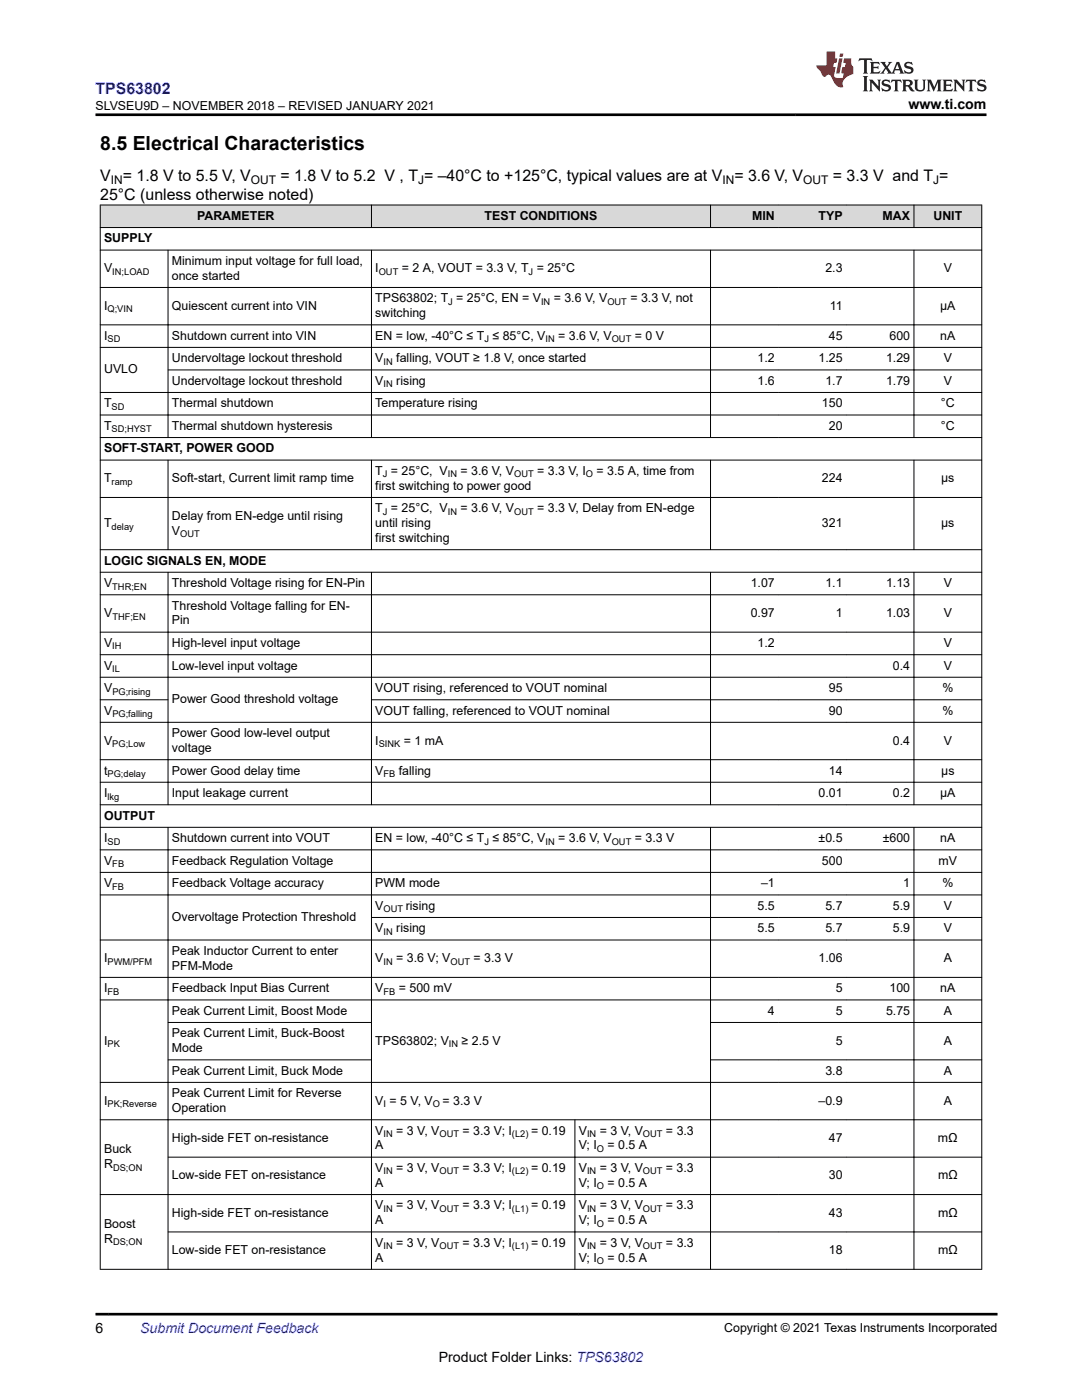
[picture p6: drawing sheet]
<svg xmlns="http://www.w3.org/2000/svg" width="216mm" height="279mm" viewBox="0 0 216 279" stroke-linecap="round" stroke-linejoin="round" font-family="sans-serif">
<defs><g id="words">
<text font-size="3.9" x="20" y="29.9">8.5 Electrical Characteristics</text>
<text font-size="3.2" fill="#00f" x="19" y="18.7">TPS63802</text>
<g font-size="3.2">
<text x="20" y="39.9">25°C (unless otherwise noted)</text>
<text x="20" y="36.1">V</text>
<text x="24.5" y="36.1">= 1.8 V to 5.5 V, V</text>
<text x="56" y="36.1">= 1.8 V to 5.2 V , T = –40°C to +125°C, typical values are at V</text>
<text x="146.5" y="36.1">= 3.6 V, V</text>
<text x="166.2" y="36.1">= 3.3 V and T =</text>
</g>
<g font-size="2.8">
<text x="181.3" y="21.8">www.ti.com</text>
<text x="19" y="266.1">6</text>
<text x="87.6" y="271.7">Product Folder Links: TPS63802</text>
</g>
<text font-size="2.8" fill="#00f" x="28" y="266.1">Submit Document Feedback</text>
<g font-size="2.5">
<text x="19" y="21.9">SLVSEU9D – NOVEMBER 2018 – REVISED JANUARY 2021</text>
<text x="39.3" y="43.9">PARAMETER</text>
<text x="96.7" y="43.9">TEST CONDITIONS</text>
<text x="150.1" y="43.9">MIN</text>
<text x="163.3" y="43.9">TYP</text>
<text x="176.1" y="43.9">MAX</text>
<text x="186.3" y="43.9">UNIT</text>
<text x="20.8" y="48.4">SUPPLY</text>
<text x="34.3" y="52.9">Minimum input voltage for full load,</text>
<text x="20.8" y="54.4">V</text>
<text x="34.3" y="55.8">once started</text>
<text x="74.9" y="54.4">I</text>
<text x="80.2" y="54.4">= 2 A, VOUT = 3.3 V, T = 25°C</text>
<text x="164.7" y="54.4">2.3</text>
<text x="188.3" y="54.4">V</text>
<text x="20.8" y="61.8">I</text>
<text x="34.3" y="61.8">Quiescent current into VIN</text>
<text x="74.9" y="63.3">switching</text>
<text x="74.9" y="60.3">TPS63802; T = 25°C, EN = V</text>
<text x="110.5" y="60.3">= 3.6 V, V</text>
<text x="125.8" y="60.3">= 3.3 V, not</text>
<text x="165.6" y="61.8">11</text>
<text x="187.6" y="61.8">μA</text>
<text x="20.8" y="67.8">I</text>
<text x="34.3" y="67.8">Shutdown current into VIN</text>
<text x="74.9" y="67.8">EN = low, -40°C ≤ T ≤ 85°C, V</text>
<text x="111.4" y="67.8">= 3.6 V, V</text>
<text x="126.7" y="67.8">= 0 V</text>
<text x="165.4" y="67.8">45</text>
<text x="177.5" y="67.8">600</text>
<text x="187.6" y="67.8">nA</text>
<text x="20.8" y="74.5">UVLO</text>
<text x="34.3" y="72.3">Undervoltage lockout threshold</text>
<text x="34.3" y="76.8">Undervoltage lockout threshold</text>
<text x="74.9" y="72.3">V</text>
<text x="74.9" y="76.8">V</text>
<text x="79.1" y="72.3">falling, VOUT ≥ 1.8 V, once started</text>
<text x="79.1" y="76.8">rising</text>
<text x="151.2" y="72.3">1.2</text>
<text x="151.2" y="76.8">1.6</text>
<text x="163.3" y="72.3">1.25</text>
<text x="164.7" y="76.8">1.7</text>
<text x="176.8" y="72.3">1.29</text>
<text x="176.8" y="76.8">1.79</text>
<text x="188.3" y="72.3">V</text>
<text x="188.3" y="76.8">V</text>
<text x="20.8" y="81.3">T</text>
<text x="34.3" y="81.3">Thermal shutdown</text>
<text x="74.9" y="81.3">Temperature rising</text>
<text x="164" y="81.3">150</text>
<text x="187.7" y="81.3">°C</text>
<text x="20.8" y="85.8">T</text>
<text x="34.3" y="85.8">Thermal shutdown hysteresis</text>
<text x="165.4" y="85.8">20</text>
<text x="187.7" y="85.8">°C</text>
<text x="20.8" y="90.3">SOFT-START, POWER GOOD</text>
<text x="74.9" y="94.8">T = 25°C, V</text>
<text x="91.9" y="94.8">= 3.6 V, V</text>
<text x="107.2" y="94.8">= 3.3 V, I</text>
<text x="119" y="94.8">= 3.5 A, time from</text>
<text x="20.8" y="96.3">T</text>
<text x="34.3" y="96.3">Soft-start, Current limit ramp time</text>
<text x="74.9" y="97.7">first switching to power good</text>
<text x="164" y="96.3">224</text>
<text x="187.8" y="96.3">µs</text>
<text x="20.8" y="105.2">T</text>
<text x="34.3" y="103.7">Delay from EN-edge until rising</text>
<text x="34.3" y="106.7">V</text>
<text x="74.9" y="102.2">T = 25°C, V</text>
<text x="74.9" y="105.2">until rising</text>
<text x="91.9" y="102.2">= 3.6 V, V</text>
<text x="107.2" y="102.2">= 3.3 V, Delay from EN-edge</text>
<text x="164" y="105.2">321</text>
<text x="187.8" y="105.2">µs</text>
<text x="20.8" y="112.7">LOGIC SIGNALS EN, MODE</text>
<text x="74.9" y="108.2">first switching</text>
<text x="20.8" y="117.2">V</text>
<text x="34.3" y="117.2">Threshold Voltage rising for EN-Pin</text>
<text x="149.8" y="117.2">1.07</text>
<text x="164.7" y="117.2">1.1</text>
<text x="176.8" y="117.2">1.13</text>
<text x="188.3" y="117.2">V</text>
<text x="20.8" y="123.1">V</text>
<text x="34.3" y="121.7">Threshold Voltage falling for EN-</text>
<text x="34.3" y="124.6">Pin</text>
<text x="149.8" y="123.1">0.97</text>
<text x="166.8" y="123.1">1</text>
<text x="176.8" y="123.1">1.03</text>
<text x="188.3" y="123.1">V</text>
<text x="20.8" y="129.1">V</text>
<text x="34.3" y="129.1">High-level input voltage</text>
<text x="151.2" y="129.1">1.2</text>
<text x="188.3" y="129.1">V</text>
<text x="20.8" y="133.6">V</text>
<text x="34.3" y="133.6">Low-level input voltage</text>
<text x="178.2" y="133.6">0.4</text>
<text x="188.3" y="133.6">V</text>
<text x="20.8" y="142.6">V</text>
<text x="20.8" y="138.1">V</text>
<text x="34.3" y="140.4">Power Good threshold voltage</text>
<text x="74.9" y="138.1">VOUT rising, referenced to VOUT nominal</text>
<text x="74.9" y="142.6">VOUT falling, referenced to VOUT nominal</text>
<text x="165.4" y="138.1">95</text>
<text x="165.4" y="142.6">90</text>
<text x="188" y="138.1">%</text>
<text x="188" y="142.6">%</text>
<text x="20.8" y="148.6">V</text>
<text x="34.3" y="147.1">Power Good low-level output</text>
<text x="74.9" y="148.6">I</text>
<text x="80.6" y="148.6">= 1 mA</text>
<text x="178.2" y="148.6">0.4</text>
<text x="188.3" y="148.6">V</text>
<text x="20.8" y="154.6">t</text>
<text x="34.3" y="150.1">voltage</text>
<text x="34.3" y="154.6">Power Good delay time</text>
<text x="74.9" y="154.6">V</text>
<text x="79.6" y="154.6">falling</text>
<text x="165.4" y="154.6">14</text>
<text x="187.8" y="154.6">µs</text>
<text x="20.8" y="159.1">I</text>
<text x="34.3" y="159.1">Input leakage current</text>
<text x="163.3" y="159.1">0.01</text>
<text x="178.2" y="159.1">0.2</text>
<text x="187.6" y="159.1">µA</text>
<text x="20.8" y="163.6">OUTPUT</text>
<text x="20.8" y="168.1">I</text>
<text x="20.8" y="172.6">V</text>
<text x="34.3" y="168.1">Shutdown current into VOUT</text>
<text x="34.3" y="172.6">Feedback Regulation Voltage</text>
<text x="74.9" y="168.1">EN = low, -40°C ≤ T ≤ 85°C, V</text>
<text x="111.4" y="168.1">= 3.6 V, V</text>
<text x="126.7" y="168.1">= 3.3 V</text>
<text x="163.3" y="168.1">±0.5</text>
<text x="164" y="172.6">500</text>
<text x="176.1" y="168.1">±600</text>
<text x="187.3" y="172.6">mV</text>
<text x="187.6" y="168.1">nA</text>
<text x="20.8" y="177.1">V</text>
<text x="34.3" y="177.1">Feedback Voltage accuracy</text>
<text x="74.9" y="177.1">PWM mode</text>
<text x="151.9" y="177.1">–1</text>
<text x="180.2" y="177.1">1</text>
<text x="188" y="177.1">%</text>
<text x="34.3" y="183.8">Overvoltage Protection Threshold</text>
<text x="74.9" y="181.6">V</text>
<text x="81" y="181.6">rising</text>
<text x="151.2" y="181.6">5.5</text>
<text x="164.7" y="181.6">5.7</text>
<text x="178.2" y="181.6">5.9</text>
<text x="188.3" y="181.6">V</text>
<text x="34.3" y="190.6">Peak Inductor Current to enter</text>
<text x="74.9" y="186.1">V</text>
<text x="79.1" y="186.1">rising</text>
<text x="151.2" y="186.1">5.5</text>
<text x="164.7" y="186.1">5.7</text>
<text x="178.2" y="186.1">5.9</text>
<text x="188.3" y="186.1">V</text>
<text x="20.8" y="192">I</text>
<text x="34.3" y="193.5">PFM-Mode</text>
<text x="74.9" y="192">V</text>
<text x="79.1" y="192">= 3.6 V; V</text>
<text x="94.5" y="192">= 3.3 V</text>
<text x="163.3" y="192">1.06</text>
<text x="188.3" y="192">A</text>
<text x="20.8" y="198">I</text>
<text x="34.3" y="198">Feedback Input Bias Current</text>
<text x="34.3" y="202.5">Peak Current Limit, Boost Mode</text>
<text x="74.9" y="198">V</text>
<text x="79.6" y="198">= 500 mV</text>
<text x="153.2" y="202.5">4</text>
<text x="166.8" y="198">5</text>
<text x="166.8" y="202.5">5</text>
<text x="176.8" y="202.5">5.75</text>
<text x="177.5" y="198">100</text>
<text x="187.6" y="198">nA</text>
<text x="188.3" y="202.5">A</text>
<text x="20.8" y="208.5">I</text>
<text x="34.3" y="207">Peak Current Limit, Buck-Boost</text>
<text x="34.3" y="210">Mode</text>
<text x="74.9" y="208.5">TPS63802; V</text>
<text x="92.1" y="208.5">≥ 2.5 V</text>
<text x="166.8" y="208.5">5</text>
<text x="188.3" y="208.5">A</text>
<text x="34.3" y="214.5">Peak Current Limit, Buck Mode</text>
<text x="164.7" y="214.5">3.8</text>
<text x="188.3" y="214.5">A</text>
<text x="20.8" y="220.5">I</text>
<text x="34.3" y="219">Peak Current Limit for Reverse</text>
<text x="34.3" y="221.9">Operation</text>
<text x="74.9" y="220.5">V = 5 V, V</text>
<text x="88.3" y="220.5">= 3.3 V</text>
<text x="163.3" y="220.5">–0.9</text>
<text x="188.3" y="220.5">A</text>
<text x="34.3" y="227.9">High-side FET on-resistance</text>
<text x="74.9" y="226.4">V</text>
<text x="79.1" y="226.4">= 3 V, V</text>
<text x="92.3" y="226.4">= 3.3 V; I</text>
<text x="106" y="226.4">= 0.19</text>
<text x="115.5" y="226.4">V</text>
<text x="119.7" y="226.4">= 3 V, V</text>
<text x="132.9" y="226.4">= 3.3</text>
<text x="165.4" y="227.9">47</text>
<text x="187.2" y="227.9">mΩ</text>
<text x="20.8" y="230.2">Buck</text>
<text x="20.8" y="233.1">R</text>
<text x="74.9" y="229.4">A</text>
<text x="74.9" y="233.9">V</text>
<text x="79.1" y="233.9">= 3 V, V</text>
<text x="92.3" y="233.9">= 3.3 V; I</text>
<text x="106" y="233.9">= 0.19</text>
<text x="115.5" y="229.4">V; I</text>
<text x="115.5" y="233.9">V</text>
<text x="119.7" y="233.9">= 3 V, V</text>
<text x="121.2" y="229.4">= 0.5 A</text>
<text x="132.9" y="233.9">= 3.3</text>
<text x="34.3" y="235.4">Low-side FET on-resistance</text>
<text x="74.9" y="236.9">A</text>
<text x="115.5" y="236.9">V; I</text>
<text x="121.2" y="236.9">= 0.5 A</text>
<text x="165.4" y="235.4">30</text>
<text x="187.2" y="235.4">mΩ</text>
<text x="20.8" y="245.1">Boost</text>
<text x="34.3" y="242.8">High-side FET on-resistance</text>
<text x="74.9" y="244.3">A</text>
<text x="74.9" y="241.4">V</text>
<text x="79.1" y="241.4">= 3 V, V</text>
<text x="92.3" y="241.4">= 3.3 V; I</text>
<text x="106" y="241.4">= 0.19</text>
<text x="115.5" y="241.4">V</text>
<text x="115.5" y="244.3">V; I</text>
<text x="119.7" y="241.4">= 3 V, V</text>
<text x="121.2" y="244.3">= 0.5 A</text>
<text x="132.9" y="241.4">= 3.3</text>
<text x="165.4" y="242.8">43</text>
<text x="187.2" y="242.8">mΩ</text>
<text x="20.8" y="248.1">R</text>
<text x="34.3" y="250.3">Low-side FET on-resistance</text>
<text x="74.9" y="251.8">A</text>
<text x="74.9" y="248.8">V</text>
<text x="79.1" y="248.8">= 3 V, V</text>
<text x="92.3" y="248.8">= 3.3 V; I</text>
<text x="106" y="248.8">= 0.19</text>
<text x="115.5" y="248.8">V</text>
<text x="115.5" y="251.8">V; I</text>
<text x="119.7" y="248.8">= 3 V, V</text>
<text x="121.2" y="251.8">= 0.5 A</text>
<text x="132.9" y="248.8">= 3.3</text>
<text x="165.4" y="250.3">18</text>
<text x="187.2" y="250.3">mΩ</text>
<text x="144.5" y="265.8">Copyright © 2021 Texas Instruments Incorporated</text>
</g>
<g font-size="2.4">
<text x="22.1" y="36.7">IN</text>
<text x="50.1" y="36.7">OUT</text>
<text x="83.4" y="36.7">J</text>
<text x="144.2" y="36.7">IN</text>
<text x="160.3" y="36.7">OUT</text>
<text x="186.2" y="36.7">J</text>
</g>
<g font-size="1.9">
<text x="22.4" y="54.8">IN;LOAD</text>
<text x="75.6" y="54.8">OUT</text>
<text x="105.5" y="54.8">J</text>
<text x="21.5" y="62.3">Q;VIN</text>
<text x="89.4" y="60.8">J</text>
<text x="108" y="60.8">IN</text>
<text x="121.2" y="60.8">OUT</text>
<text x="21.5" y="68.3">SD</text>
<text x="96.7" y="68.3">J</text>
<text x="108.8" y="68.3">IN</text>
<text x="122.1" y="68.3">OUT</text>
<text x="76.5" y="72.8">IN</text>
<text x="76.5" y="77.3">IN</text>
<text x="22.3" y="81.8">SD</text>
<text x="22.3" y="86.3">SD;HYST</text>
<text x="76.4" y="95.3">J</text>
<text x="89.4" y="95.3">IN</text>
<text x="102.6" y="95.3">OUT</text>
<text x="116.9" y="95.3">O</text>
<text x="22.3" y="96.8">ramp</text>
<text x="22.3" y="105.7">delay</text>
<text x="35.9" y="107.2">OUT</text>
<text x="76.4" y="102.7">J</text>
<text x="89.4" y="102.7">IN</text>
<text x="102.6" y="102.7">OUT</text>
<text x="22.4" y="117.7">THR;EN</text>
<text x="22.4" y="123.6">THF;EN</text>
<text x="22.4" y="129.6">IH</text>
<text x="22.4" y="134.1">IL</text>
<text x="22.4" y="143.1">PG;falling</text>
<text x="22.4" y="138.6">PG;rising</text>
<text x="22.4" y="149.1">PG;Low</text>
<text x="75.6" y="149.1">SINK</text>
<text x="21.5" y="155.1">PG;delay</text>
<text x="76.5" y="155.1">FB</text>
<text x="21.5" y="159.6">lkg</text>
<text x="21.5" y="168.6">SD</text>
<text x="22.4" y="173.1">FB</text>
<text x="96.7" y="168.6">J</text>
<text x="108.8" y="168.6">IN</text>
<text x="122.1" y="168.6">OUT</text>
<text x="22.4" y="177.6">FB</text>
<text x="76.5" y="182.1">OUT</text>
<text x="76.5" y="186.6">IN</text>
<text x="21.5" y="192.5">PWM/PFM</text>
<text x="76.5" y="192.5">IN</text>
<text x="89.9" y="192.5">OUT</text>
<text x="21.5" y="198.5">FB</text>
<text x="76.5" y="198.5">FB</text>
<text x="21.5" y="209">PK</text>
<text x="89.6" y="209">IN</text>
<text x="21.5" y="221">PK;Reverse</text>
<text x="76.5" y="221">I</text>
<text x="86.4" y="221">O</text>
<text x="76.5" y="226.9">IN</text>
<text x="87.7" y="226.9">OUT</text>
<text x="102.2" y="226.9">(L2)</text>
<text x="117.1" y="226.9">IN</text>
<text x="128.3" y="226.9">OUT</text>
<text x="22.6" y="233.6">DS;ON</text>
<text x="119.1" y="229.9">O</text>
<text x="76.5" y="234.4">IN</text>
<text x="87.7" y="234.4">OUT</text>
<text x="102.2" y="234.4">(L2)</text>
<text x="117.1" y="234.4">IN</text>
<text x="119.1" y="237.4">O</text>
<text x="128.3" y="234.4">OUT</text>
<text x="76.5" y="241.9">IN</text>
<text x="87.7" y="241.9">OUT</text>
<text x="102.2" y="241.9">(L1)</text>
<text x="117.1" y="241.9">IN</text>
<text x="119.1" y="244.8">O</text>
<text x="128.3" y="241.9">OUT</text>
<text x="22.6" y="248.5">DS;ON</text>
<text x="76.5" y="249.3">IN</text>
<text x="87.7" y="249.3">OUT</text>
<text x="102.2" y="249.3">(L1)</text>
<text x="117.1" y="249.3">IN</text>
<text x="128.3" y="249.3">OUT</text>
<text x="119.1" y="252.3">O</text>
</g>
</g></defs>
<g fill="#d8d8d8">
<path d="M20 40.9h175.9v4.5h-175.9z" fill-rule="evenodd"/>
<path d="M20.1 41h54v4.3h-54z" fill-rule="evenodd"/>
<path d="M74.2 41h67.5v4.3h-67.5z" fill-rule="evenodd"/>
<path d="M141.8 41h13.5v4.3h-13.5z" fill-rule="evenodd"/>
<path d="M155.3 41h13.5v4.3h-13.5z" fill-rule="evenodd"/>
<path d="M168.8 41h13.5v4.3h-13.5z" fill-rule="evenodd"/>
<path d="M182.4 41h13.4v4.3h-13.4z" fill-rule="evenodd"/>
</g>
<g fill="none" stroke="#000" stroke-width=".2">
<path d="M19.9 40.9h176.1M19.9 45.4h176.1M19.9 49.9h176.1M19.9 57.4h176.1M20 40.9v212.5M33.5 49.8v37.6M74.1 40.9v4.6M74.1 49.8v37.6M141.8 40.9v4.6M141.8 49.8v37.6M182.4 40.9v4.6M182.4 49.8v37.6"/>
<path d="M195.9 40.9v212.5M19.9 64.8h176.1M19.9 69.3h176.1M19.9 78.3h176.1M33.5 73.8h162.5M19.9 82.8h176.1M19.9 87.3h176.1M19.9 91.8h176.1M19.9 99.3h176.1M33.5 91.8v18M74.1 91.8v18M141.8 91.8v18"/>
<path d="M182.4 91.8v18M19.9 109.7h176.1M19.9 114.2h176.1M19.9 118.7h176.1M33.5 114.1v46.6M74.1 114.1v46.6M141.8 114.1v46.6M182.4 114.1v46.6M19.9 126.2h176.1M19.9 130.7h176.1M19.9 135.2h176.1M19.9 139.7h13.7"/>
<path d="M74.1 139.7h121.9M19.9 144.2h176.1M19.9 151.6h176.1M19.9 156.1h176.1M19.9 160.6h176.1M19.9 165.1h176.1M19.9 169.6h176.1M19.9 174.1h176.1M19.9 178.6h176.1M33.5 165v88.4M74.1 165v88.4M141.8 165v88.4"/>
<path d="M182.4 165v88.4M19.9 195.1h176.1M19.9 199.6h176.1M74.1 183.1h121.9M196 187.6h-176.1M19.9 216h176.1M33.5 204.1h40.7M33.5 211.5h40.7M141.7 204.1h54.3M141.7 211.5h54.3M19.9 223.5h176.1M33.5 230.9h162.5"/>
<path d="M114.7 223.4v30M196 238.4h-176.1M33.5 245.9h162.5M196 253.3h-176.1"/>
</g>
<path d="M171.5 11.6l-.2 .6 .5-.2h.6v.1v2.2l-.2 .4h1l-.2-.4v-2.2v-.1h.5l.6 .2-.2-.6zM173.6 12.4l.2 .3v1.6l-.2 .4h1.9l.1-.6a1.08 1.08 0 0 1-1.3 .2v-.7h.6l.4 .2v-.7l-.4 .2h-.6v-.5l.2-.2a1 1 0 0 1 1 .3l-.1-.5zM175.7 12.4l.9 1.1-1 1.2h.9l-.2-.2 .5-.8 .4 .8-.2 .2h1.6l-.2-.2 .2-.5h.9l.1 .5-.1 .2h.9l-.2-.4-.8-1.9h-.5l-.9 2.1-.9-1.1 .9-1h-.8l.2 .2-.4 .6-.4-.6 .2-.2zM179 12.8l.4 1h-.7zM180.7 12.5a.65 .65 0 0 0-.2 .7 .65 .65 0 0 0 .6 .5l.6 .1 .1 .3a.79 .79 0 0 1-.7 .4 .79 .79 0 0 1-.7-.5l.1 .7 .2-.1a.93 .93 0 0 0 1.1 0 .93 .93 0 0 0 .4-.9 1.46 1.46 0 0 0-1.2-.6l-.1-.3a1.09 1.09 0 0 1 1.2 .2l-.2-.6-.1 .1-.5-.2zM172.2 15.2l.2 .4v2.2l-.2 .4h1l-.2-.4v-2.2l.2-.4zM173.4 15.9l.2 .4v1.5l-.2 .4h.8l-.3-.4 .1-1.3 1.6 1.8v-2l.2-.4h-.7l.1 .2 .1 1.1-1.2-1.3zM176.2 16a.65 .65 0 0 0-.2 .8 .65 .65 0 0 0 .6 .4l.6 .2 .1 .2a.79 .79 0 0 1-.7 .4 .79 .79 0 0 1-.7-.5l.1 .7 .2-.1a.93 .93 0 0 0 1.1 .1 .93 .93 0 0 0 .4-1 1.46 1.46 0 0 0-1.2-.5l-.1-.4a1.09 1.09 0 0 1 1.2 .2l-.1-.6-.2 .1-.5-.1zM177.9 15.9l-.1 .6a.63 .63 0 0 1 .8-.3v1.6l-.3 .4h1l-.2-.4v-1.6a.66 .66 0 0 1 .8 .3l-.1-.6zM180 15.9l.2 .4v1.5l-.2 .4h1l-.2-.2-.1-.7h.5l.1 .2a.79 .79 0 0 0 1.2 .6l-1-.9a.61 .61 0 0 0 .6-.6 .61 .61 0 0 0-.5-.7zM180.8 16.2h.1a.47 .47 0 0 1 .5 .1 .47 .47 0 0 1 .1 .5l-.1 .1-.7 .1zM182.3 15.9l.2 .2a2.27 2.27 0 0 0 .4 2 1.04 1.04 0 0 0 1.7-.7v-1.3l.2-.2h-.8l.2 .4v1.1a.6 .6 0 0 1-.6 .6 .6 .6 0 0 1-.6-.6v-1.1l.3-.4zM184.9 15.9l.2 .4v1.5l-.2 .4h.8l-.3-.4v-1.4l.9 1.9 .9-1.9v1.4l-.3 .4h1l-.2-.4v-1.5l.2-.4h-.8l-.7 1.5-.6-1.5zM188.1 15.9l.2 .4v1.5l-.2 .4h1.9l.1-.6a1.09 1.09 0 0 1-1.3 .2v-.7h.6l.4 .2v-.6l-.4 .2h-.6v-.6l.2-.1a1.01 1.01 0 0 1 1 .3l-.1-.6zM190.2 15.9l.3 .4v1.5l-.3 .4h.8l-.2-.4v-1.3l1.6 1.8v-2l.2-.4h-.7l.2 .2v1.1l-1.2-1.3zM192.8 15.9l-.1 .6a.63 .63 0 0 1 .8-.3v1.6l-.3 .4h1l-.2-.4v-1.6a.66 .66 0 0 1 .8 .3l-.1-.6zM195.2 16a.65 .65 0 0 0-.2 .8 .65 .65 0 0 0 .6 .4l.6 .2 .2 .2a.79 .79 0 0 1-.7 .4 .79 .79 0 0 1-.7-.5l.1 .7 .2-.1a.93 .93 0 0 0 1 .1 .93 .93 0 0 0 .5-1 1.46 1.46 0 0 0-1.3-.5v-.4a1.09 1.09 0 0 1 1.2 .2l-.2-.6-.2 .1-.5-.1z" fill="#231f20"/>
<path d="M164.9 10.3v2.7h-2l.1 .4 .8 1a.95 .95 0 0 0 1 .9 .59 .59 0 0 1 .5-.4 .59 .59 0 0 1 .5 .3l.4 .8a1.59 1.59 0 0 0 2.1 1.4 1.61 1.61 0 0 1 1-2.3l1-.3-.1-1.5a1.59 1.59 0 0 1-.3-1.7h-1.5l-.2 .9h.6l-.2 .9h-.5l-.2 .9v.3l.4 .1-.1 .9h-.7a.73 .73 0 0 1-1-.7l.3-1.5h-.5l.1-.9h.5l.2-.9h-.5v-1.3zM167.4 11.6l-.6 3.1h.7l.6-3.1zM167.6 10.7l-.1 .6h.7l.1-.6z" fill="#ed1c24"/>
<path d="M19 22.9h177.8M19 262.3h180" fill="none" stroke="#000" stroke-width=".53"/>
<use href="#words"/>
</svg>
